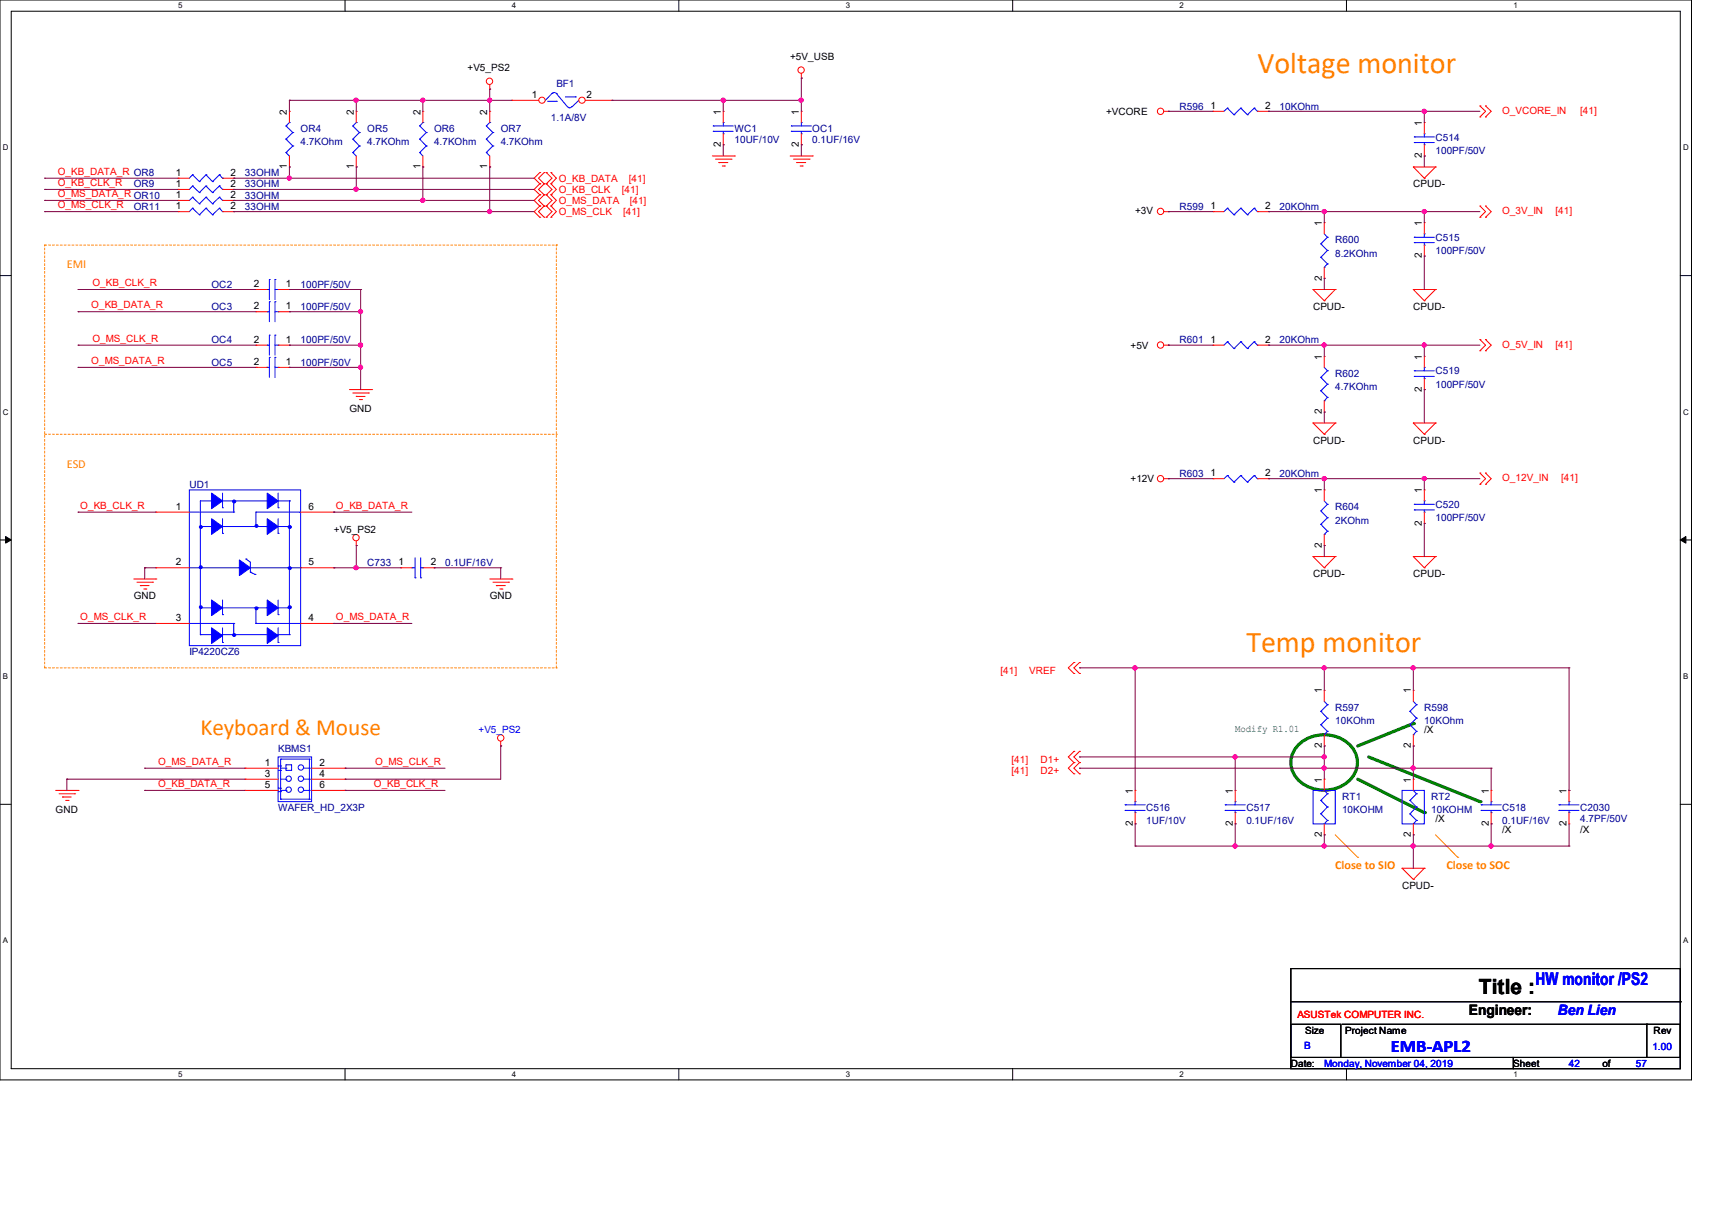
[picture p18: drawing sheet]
<svg xmlns="http://www.w3.org/2000/svg" width="297mm" height="210mm" viewBox="0 0 297 210" stroke-linecap="round" stroke-linejoin="round" font-family="sans-serif">
<defs><g id="words">
<g font-size="5.2" fill="#ff8000">
<text x="218.1" y="12.7">Voltage monitor</text>
<text x="216.2" y="113.1">Temp monitor</text>
</g>
<text font-size="4" fill="#ff8000" x="34.8" y="127.4">Keyboard &amp; Mouse</text>
<text font-size="3.6" x="256.6" y="172.3">Title :</text>
<g font-size="3" fill="#00f">
<text x="266.4" y="170.8">HW monitor /PS2</text>
<text x="241.3" y="182.5">EMB-APL2</text>
</g>
<text font-size="2.5" x="254.8" y="176.1">Engineer:</text>
<text font-size="2.5" fill="#00f" x="270.3" y="176">Ben Lien</text>
<g font-size="2.1" fill="#ff8000">
<text x="11.6" y="46.4">EMI</text>
<text x="11.6" y="81.2">ESD</text>
<text x="231.6" y="150.7">Close to SIO</text>
<text x="251" y="150.7">Close to SOC</text>
</g>
<g font-size="1.7">
<text x="137.1" y="10.3">+5V_USB</text>
<text x="81.1" y="12.2">+V5_PS2</text>
<text x="92.3" y="17">1</text>
<text x="101.8" y="17">2</text>
<text x="49.8" y="19.9" transform="rotate(-90 49.8 19.9)">2</text>
<text x="61.4" y="19.9" transform="rotate(-90 61.4 19.9)">2</text>
<text x="72.9" y="19.9" transform="rotate(-90 72.9 19.9)">2</text>
<text x="84.5" y="19.9" transform="rotate(-90 84.5 19.9)">2</text>
<text x="125" y="19.9" transform="rotate(-90 125 19.9)">1</text>
<text x="138.6" y="19.9" transform="rotate(-90 138.6 19.9)">1</text>
<text x="191.9" y="20">+VCORE</text>
<text x="210" y="18.9">1</text>
<text x="219.5" y="18.9">2</text>
<text x="246.7" y="21.8" transform="rotate(-90 246.7 21.8)">1</text>
<text x="49.8" y="29.4" transform="rotate(-90 49.8 29.4)">1</text>
<text x="61.4" y="29.4" transform="rotate(-90 61.4 29.4)">1</text>
<text x="72.9" y="29.4" transform="rotate(-90 72.9 29.4)">1</text>
<text x="84.5" y="29.4" transform="rotate(-90 84.5 29.4)">1</text>
<text x="125" y="25.5" transform="rotate(-90 125 25.5)">2</text>
<text x="138.6" y="25.5" transform="rotate(-90 138.6 25.5)">2</text>
<text x="246.7" y="27.4" transform="rotate(-90 246.7 27.4)">2</text>
<text x="30.5" y="32.4">1</text>
<text x="30.5" y="34.3">1</text>
<text x="30.5" y="30.5">1</text>
<text x="40" y="32.4">2</text>
<text x="40" y="34.3">2</text>
<text x="40" y="30.5">2</text>
<text x="245.2" y="32.5">CPUD-</text>
<text x="30.5" y="36.3">1</text>
<text x="40" y="36.3">2</text>
<text x="196.9" y="37.1">+3V</text>
<text x="210" y="36.3">1</text>
<text x="219.5" y="36.3">2</text>
<text x="229.3" y="39.2" transform="rotate(-90 229.3 39.2)">1</text>
<text x="246.7" y="39.2" transform="rotate(-90 246.7 39.2)">1</text>
<text x="246.7" y="44.8" transform="rotate(-90 246.7 44.8)">2</text>
<text x="44" y="53.6">2</text>
<text x="44" y="49.8">2</text>
<text x="49.6" y="53.6">1</text>
<text x="49.6" y="49.8">1</text>
<text x="227.8" y="53.8">CPUD-</text>
<text x="229.3" y="48.7" transform="rotate(-90 229.3 48.7)">2</text>
<text x="245.2" y="53.8">CPUD-</text>
<text x="44" y="59.4">2</text>
<text x="49.6" y="59.4">1</text>
<text x="210" y="59.4">1</text>
<text x="219.5" y="59.4">2</text>
<text x="44" y="63.3">2</text>
<text x="49.6" y="63.3">1</text>
<text x="196.1" y="60.5">+5V</text>
<text x="229.3" y="62.4" transform="rotate(-90 229.3 62.4)">1</text>
<text x="246.7" y="62.4" transform="rotate(-90 246.7 62.4)">1</text>
<text x="60.6" y="71.5">GND</text>
<text x="229.3" y="71.8" transform="rotate(-90 229.3 71.8)">2</text>
<text x="246.7" y="68" transform="rotate(-90 246.7 68)">2</text>
<text x="227.8" y="76.9">CPUD-</text>
<text x="245.2" y="76.9">CPUD-</text>
<text x="196.1" y="83.6">+12V</text>
<text x="210" y="82.6">1</text>
<text x="219.5" y="82.6">2</text>
<text x="30.5" y="88.4">1</text>
<text x="53.5" y="88.4">6</text>
<text x="229.3" y="85.5" transform="rotate(-90 229.3 85.5)">1</text>
<text x="246.7" y="85.5" transform="rotate(-90 246.7 85.5)">1</text>
<text x="57.9" y="92.4">+V5_PS2</text>
<text x="229.3" y="95" transform="rotate(-90 229.3 95)">2</text>
<text x="246.7" y="91.1" transform="rotate(-90 246.7 91.1)">2</text>
<text x="30.5" y="98">2</text>
<text x="53.5" y="98">5</text>
<text x="69.1" y="98">1</text>
<text x="74.7" y="98">2</text>
<text x="227.8" y="100.1">CPUD-</text>
<text x="245.2" y="100.1">CPUD-</text>
<text x="23.2" y="103.9">GND</text>
<text x="30.5" y="107.7">3</text>
<text x="53.5" y="107.7">4</text>
<text x="85" y="103.9">GND</text>
<text x="229.3" y="120.3" transform="rotate(-90 229.3 120.3)">1</text>
<text x="244.8" y="120.3" transform="rotate(-90 244.8 120.3)">1</text>
<text x="229.3" y="129.7" transform="rotate(-90 229.3 129.7)">2</text>
<text x="244.8" y="129.7" transform="rotate(-90 244.8 129.7)">2</text>
<text x="247.1" y="127.1">/X</text>
<text x="45.9" y="132.8">1</text>
<text x="45.9" y="136.6">5</text>
<text x="45.9" y="134.7">3</text>
<text x="55.4" y="132.8">2</text>
<text x="55.4" y="134.7">4</text>
<text x="55.4" y="136.6">6</text>
<text x="196.5" y="137.7" transform="rotate(-90 196.5 137.7)">1</text>
<text x="213.9" y="137.7" transform="rotate(-90 213.9 137.7)">1</text>
<text x="229.3" y="135.7" transform="rotate(-90 229.3 135.7)">1</text>
<text x="244.8" y="135.7" transform="rotate(-90 244.8 135.7)">1</text>
<text x="258.3" y="137.7" transform="rotate(-90 258.3 137.7)">1</text>
<text x="271.8" y="137.7" transform="rotate(-90 271.8 137.7)">1</text>
<text x="9.7" y="141">GND</text>
<text x="196.5" y="143.3" transform="rotate(-90 196.5 143.3)">2</text>
<text x="213.9" y="143.3" transform="rotate(-90 213.9 143.3)">2</text>
<text x="249" y="142.5">/X</text>
<text x="258.3" y="143.3" transform="rotate(-90 258.3 143.3)">2</text>
<text x="271.8" y="143.3" transform="rotate(-90 271.8 143.3)">2</text>
<text x="229.3" y="145.2" transform="rotate(-90 229.3 145.2)">2</text>
<text x="244.8" y="145.2" transform="rotate(-90 244.8 145.2)">2</text>
<text x="260.6" y="144.5">/X</text>
<text x="274.1" y="144.5">/X</text>
<text x="243.2" y="154.1">CPUD-</text>
<text x="226.4" y="179.2">Size</text>
<text x="233.4" y="179.2">Project Name</text>
<text x="286.9" y="179.4">Rev</text>
<text x="223.9" y="185">Date:</text>
<text x="262.5" y="185">Sheet</text>
<text x="278" y="185">of</text>
</g>
<g font-size="1.7" fill="#000080">
<text x="96.5" y="15.2">BF1</text>
<text x="52.2" y="22.9">OR4</text>
<text x="63.7" y="22.9">OR5</text>
<text x="75.3" y="22.9">OR6</text>
<text x="86.9" y="22.9">OR7</text>
<text x="95.6" y="20.9">1.1A/8V</text>
<text x="127.4" y="22.9">WC1</text>
<text x="140.9" y="22.9">OC1</text>
<text x="204.6" y="19">R596</text>
<text x="222" y="19">10KOhm</text>
<text x="52.2" y="25.2">4.7KOhm</text>
<text x="63.7" y="25.2">4.7KOhm</text>
<text x="75.3" y="25.2">4.7KOhm</text>
<text x="86.9" y="25.2">4.7KOhm</text>
<text x="127.4" y="24.8">10UF/10V</text>
<text x="140.9" y="24.8">0.1UF/16V</text>
<text x="249" y="24.4">C514</text>
<text x="249" y="26.7">100PF/50V</text>
<text x="23.2" y="32.5">OR9</text>
<text x="42.5" y="32.5">33OHM</text>
<text x="42.5" y="34.5">33OHM</text>
<text x="42.5" y="30.6">33OHM</text>
<text x="23.2" y="36.4">OR11</text>
<text x="42.5" y="36.4">33OHM</text>
<text x="204.6" y="36.4">R599</text>
<text x="222" y="36.4">20KOhm</text>
<text x="249" y="41.8">C515</text>
<text x="231.6" y="42.2">R600</text>
<text x="231.6" y="44.5">8.2KOhm</text>
<text x="249" y="44.1">100PF/50V</text>
<text x="36.7" y="53.8">OC3</text>
<text x="36.7" y="49.9">OC2</text>
<text x="52.2" y="53.8">100PF/50V</text>
<text x="52.2" y="49.9">100PF/50V</text>
<text x="36.7" y="59.5">OC4</text>
<text x="52.2" y="59.5">100PF/50V</text>
<text x="204.6" y="59.5">R601</text>
<text x="222" y="59.5">20KOhm</text>
<text x="36.7" y="63.4">OC5</text>
<text x="52.2" y="63.4">100PF/50V</text>
<text x="231.6" y="65.3">R602</text>
<text x="249" y="64.9">C519</text>
<text x="231.6" y="67.6">4.7KOhm</text>
<text x="249" y="67.3">100PF/50V</text>
<text x="204.6" y="82.7">R603</text>
<text x="222" y="82.7">20KOhm</text>
<text x="32.8" y="84.6">UD1</text>
<text x="231.6" y="88.5">R604</text>
<text x="249" y="88.1">C520</text>
<text x="231.6" y="90.8">2KOhm</text>
<text x="249" y="90.4">100PF/50V</text>
<text x="63.7" y="98.1">C733</text>
<text x="77.2" y="98.1">0.1UF/16V</text>
<text x="32.8" y="113.6">IP4220CZ6</text>
<text x="231.6" y="123.2">R597</text>
<text x="231.6" y="125.6">10KOhm</text>
<text x="247.1" y="123.2">R598</text>
<text x="247.1" y="125.6">10KOhm</text>
<text x="48.3" y="130.4">KBMS1</text>
<text x="48.3" y="140.6">WAFER_HD_2X3P</text>
<text x="198.8" y="140.6">C516</text>
<text x="198.8" y="142.9">1UF/10V</text>
<text x="216.2" y="140.6">C517</text>
<text x="216.2" y="142.9">0.1UF/16V</text>
<text x="232.8" y="138.7">RT1</text>
<text x="232.8" y="141">10KOHM</text>
<text x="248.3" y="138.7">RT2</text>
<text x="248.3" y="141">10KOHM</text>
<text x="260.6" y="140.6">C518</text>
<text x="260.6" y="142.9">0.1UF/16V</text>
<text x="274.1" y="140.6">C2030</text>
<text x="274.1" y="142.5">4.7PF/50V</text>
</g>
<g font-size="1.7" fill="#f00">
<text x="260.6" y="19.8">O_VCORE_IN</text>
<text x="274.1" y="19.8">[41]</text>
<text x="10" y="32.3">O_KB_CLK_R</text>
<text x="10" y="30.3">O_KB_DATA_R OR8</text>
<text x="10" y="34.2">O_MS_DATA_R OR10</text>
<text x="96.9" y="35.4">O_MS_DATA</text>
<text x="96.9" y="31.5">O_KB_DATA</text>
<text x="96.9" y="33.5">O_KB_CLK</text>
<text x="107.9" y="33.5">[41]</text>
<text x="109.1" y="31.5">[41]</text>
<text x="109.3" y="35.4">[41]</text>
<text x="10" y="36.1">O_MS_CLK_R</text>
<text x="96.9" y="37.3">O_MS_CLK</text>
<text x="108.1" y="37.3">[41]</text>
<text x="260.6" y="37.1">O_3V_IN</text>
<text x="269.9" y="37.1">[41]</text>
<text x="15.8" y="53.5">O_KB_DATA_R</text>
<text x="16" y="49.6">O_KB_CLK_R</text>
<text x="16" y="59.3">O_MS_CLK_R</text>
<text x="15.8" y="63.1">O_MS_DATA_R</text>
<text x="260.6" y="60.3">O_5V_IN</text>
<text x="269.9" y="60.3">[41]</text>
<text x="260.6" y="83.5">O_12V_IN</text>
<text x="270.8" y="83.5">[41]</text>
<text x="13.9" y="88.2">O_KB_CLK_R</text>
<text x="58.3" y="88.2">O_KB_DATA_R</text>
<text x="13.9" y="107.5">O_MS_CLK_R</text>
<text x="58.3" y="107.5">O_MS_DATA_R</text>
<text x="173.6" y="116.9">[41]</text>
<text x="178.6" y="116.9">VREF</text>
<text x="27.4" y="136.5">O_KB_DATA_R</text>
<text x="27.4" y="132.6">O_MS_DATA_R</text>
<text x="64.9" y="136.5">O_KB_CLK_R</text>
<text x="65.1" y="132.6">O_MS_CLK_R</text>
<text x="175.5" y="132.3">[41]</text>
<text x="175.5" y="134.2">[41]</text>
<text x="180.5" y="132.3">D1+</text>
<text x="180.5" y="134.2">D2+</text>
<text x="225.1" y="176.5">ASUSTek COMPUTER INC.</text>
</g>
<g font-size="1.7" fill="#00f">
<text x="83" y="127.1">+V5_PS2</text>
<text x="226.3" y="181.9">B</text>
<text x="229.7" y="185">Monday, November 04, 2019</text>
<text x="272.2" y="185">42</text>
<text x="283.8" y="185">57</text>
<text x="286.7" y="182.1">1.00</text>
</g>
<text font-size="1.7" fill="#008000" x="214.3" y="126.9">Modify R1.01</text>
<g font-size="1.4">
<text x="30.9" y="1.4">5</text>
<text x="88.8" y="1.4">4</text>
<text x="146.7" y="1.4">3</text>
<text x="204.6" y="1.4">2</text>
<text x="262.6" y="1.4">1</text>
<text x=".5" y="26.1">D</text>
<text x="292" y="26.1">D</text>
<text x=".5" y="71.9">C</text>
<text x="292" y="71.9">C</text>
<text x=".5" y="117.8">B</text>
<text x="292" y="117.8">B</text>
<text x=".5" y="163.6">A</text>
<text x="292" y="163.6">A</text>
<text x="30.9" y="186.8">5</text>
<text x="88.8" y="186.8">4</text>
<text x="146.7" y="186.8">3</text>
<text x="204.6" y="186.8">2</text>
<text x="262.6" y="186.8">1</text>
</g>
</g></defs>
<path d="M0 0h293.5v187.3h-293.5zM1.9 1.9h289.6v183.4h-289.6z" fill="none" stroke="#000" stroke-width=".17"/>
<g fill="#fff">
<path d="M30.9 .2h.8v1.5h-.8z"/>
<path d="M30.9 185.5h.8v1.6h-.8z"/>
</g>
<path d="M59.9 0v1.9M59.9 185.3v2" fill="none" stroke="#000" stroke-width=".17"/>
<g fill="#fff">
<path d="M88.8 .2h.8v1.5h-.8z"/>
<path d="M88.8 185.5h.8v1.6h-.8z"/>
</g>
<path d="M117.8 0v1.9M117.8 185.3v2" fill="none" stroke="#000" stroke-width=".17"/>
<g fill="#fff">
<path d="M146.7 .2h.8v1.5h-.8z"/>
<path d="M146.7 185.5h.8v1.6h-.8z"/>
</g>
<path d="M175.7 0v1.9M175.7 185.3v2" fill="none" stroke="#000" stroke-width=".17"/>
<g fill="#fff">
<path d="M204.6 .2h.8v1.5h-.8z"/>
<path d="M204.6 185.5h.8v1.6h-.8z"/>
</g>
<path d="M233.6 0v1.9M233.6 185.3v2" fill="none" stroke="#000" stroke-width=".17"/>
<g fill="#fff">
<path d="M262.6 .2h.7v1.5h-.7z"/>
<path d="M262.6 185.5h.7v1.6h-.7z"/>
<path d="M.5 24.8h1v1.6h-1z"/>
<path d="M292 24.8h1v1.6h-1z"/>
<path d="M.5 70.7h1v1.5h-1z"/>
<path d="M292 70.7h1v1.5h-1z"/>
</g>
<path d="M0 47.8h1.9M291.5 47.8h2" fill="none" stroke="#000" stroke-width=".17"/>
<g fill="#fff">
<path d="M.5 116.5h.9v1.6h-.9z"/>
<path d="M292 116.5h.9v1.6h-.9z"/>
</g>
<path d="M0 93.6h1.9M291.5 93.6h2" fill="none" stroke="#000" stroke-width=".17"/>
<path d="M1 93l.9 .6-.9 .6zM291.5 93.6l1-.6v1.2z" fill="#000" stroke="#000" stroke-width=".17"/>
<g fill="#fff">
<path d="M.5 162.4h.9v1.5h-.9z"/>
<path d="M292 162.4h.9v1.5h-.9z"/>
</g>
<path d="M0 139.5h1.9M291.5 139.5h2" fill="none" stroke="#000" stroke-width=".17"/>
<path d="M231.6 144.8l3.9 3.9M235.5 148.7h.1M249 144.8l3.9 3.9M252.9 148.7h.1" fill="none" stroke="#ff8000" stroke-width=".17"/>
<path d="M7.7 42.5h88.8M7.7 42.5h.1M96.5 42.5h.1M7.7 75.3h88.8M96.5 75.3h.1M7.7 115.8h88.8M7.7 115.8v-73.3M96.5 115.8h.1M96.5 115.8v-73.3" fill="none" stroke="#ff8000" stroke-width=".17" stroke-dasharray=".3"/>
<path d="M225.1 129.4a6.4 6.4 0 0 1 9.8 .6 4.5 4.5 0 0 1-2.5 6.5 6.2 6.2 0 0 1-8.2-2.8 4.2 4.2 0 0 1 .9-4.3zM245.2 125.5l-9.7 3.9" fill="none" stroke="#008000" stroke-width=".55"/>
<circle cx="245.2" cy="125.5" r=".28" fill="#008000"/>
<path d="M235.5 135.1l11.6 5.8" fill="none" stroke="#008000" stroke-width=".55"/>
<circle cx="247.1" cy="140.9" r=".28" fill="#008000"/>
<path d="M237.4 131.3l19.4 7.7" fill="none" stroke="#008000" stroke-width=".55"/>
<circle cx="256.8" cy="139" r=".28" fill="#008000"/>
<g fill="none" stroke="#f00" stroke-width=".17">
<path d="M61.8 19.3h.1M61.8 19.3v2M85 15.5h.1M85 14.7v.8M139 13.5h.1M139 12.7v.8M201.9 19.3h.8M202.7 19.3h.1M256.8 18.4h.1M256.8 18.4l.9 .9-.9 1M257.7 18.4h.1M257.7 18.4l1 .9-1 1"/>
<path d="M30.9 32.9h.1M30.9 36.7h.1M30.9 36.7h2M30.9 32.9h2M38.6 36.7h2M38.6 32.9h2M40.6 32.9h.1M40.6 36.7h.1M61.8 29h.1M61.8 27.1v1.9M93.6 33.8h.1M93.6 35.7h.1"/>
<path d="M93.6 37.7h.1M93.6 29.9h.1M93.6 31.9h.1M93.6 33.8l-.9 1 .9 .9M93.6 35.7l-.9 1 .9 1M93.6 29.9l-.9 1 .9 1M93.6 31.9l-.9 1 .9 .9M94.4 35.7h.1M94.4 33.8h.1M94.4 37.7h.1M94.4 31.9h.1M94.4 29.9h.1"/>
<path d="M94.4 33.8l-1 1 1 .9M94.4 35.7l-1 1 1 1M94.4 29.9l-1 1 1 1M94.4 31.9l-1 1 1 .9M94.8 35.7h.1M94.8 33.8h.1M94.8 37.7h.1M94.8 31.9h.1M94.8 29.9h.1M94.8 33.8l1 1-1 .9M94.8 35.7l1 1-1 1M94.8 29.9l1 1-1 1"/>
<path d="M94.8 31.9l1 1-1 .9M95.6 33.8h.1M95.6 35.7h.1M95.6 37.7h.1M95.6 29.9h.1M95.6 31.9h.1M95.6 33.8l.9 1-.9 .9M95.6 31.9l.9 1-.9 .9M95.6 35.7l.9 1-.9 1M95.6 29.9l.9 1-.9 1M123.6 27.1h3.8M124.1 27.6h2.7"/>
<path d="M124.7 28.2h.1M124.7 28.2h1.6M125.3 28.8h.4M125.7 28.8h.1M126.8 27.6h.1M127.4 27.1h.1M137.1 27.1h3.8M137.7 27.6h2.7M138.2 28.2h.1M138.2 28.2h1.6M138.8 28.8h.4M139.2 28.8h.1"/>
<path d="M140.4 27.6h.1M140.9 27.1h.1M201.9 36.7h.8M202.7 36.7h.1M245.2 29h.1M245.2 29h3.8M245.2 29l1.9 1.9M247.1 30.9h.1M249 29h.1M249 29l-1.9 1.9M256.8 20.3h.1M256.8 37.7h.1"/>
<path d="M256.8 35.7h.1M256.8 35.7l.9 1-.9 1M257.7 20.3h.1M257.7 37.7h.1M257.7 35.7h.1M257.7 35.7l1 1-1 1M44.4 54.1h.1M44.4 54.1h2M48.3 54.1h1.9M50.2 54.1h.1M201.9 59.9h.8M202.7 59.9h.1"/>
<path d="M227.8 50.2h.1M227.8 50.2h3.8M227.8 50.2l1.9 2M229.7 52.2h.1M231.6 50.2h.1M231.6 50.2l-1.9 2M245.2 50.2h.1M245.2 50.2h3.8M245.2 50.2l1.9 2M247.1 52.2h.1M249 50.2h.1M249 50.2l-1.9 2"/>
<path d="M256.8 58.9h.1M256.8 58.9l.9 1-.9 .9M257.7 58.9h.1M257.7 58.9l1 1-1 .9M44.4 63.7h.1M44.4 63.7h2M48.3 63.7h1.9M50.2 63.7h.1M60.6 67.6h3.9M61.2 68.2h2.7M61.8 68.7h.1M61.8 68.7h1.5"/>
<path d="M62.4 69.3h.3M62.7 69.3h.1M63.9 68.2h.1M64.5 67.6h.1M227.8 73.4h.1M227.8 73.4h3.8M227.8 73.4l1.9 1.9M229.7 75.3h.1M229.7 61.8h.1M229.7 71.5h.1M229.7 61.8v1.9M229.7 69.5v2"/>
<path d="M231.6 73.4h.1M231.6 73.4l-1.9 1.9M245.2 73.4h.1M245.2 73.4h3.8M245.2 73.4l1.9 1.9M247.1 75.3h.1M249 73.4h.1M249 73.4l-1.9 1.9M256.8 60.8h.1M257.7 60.8h.1M27.1 88.8h.1M27.1 98.5h.1"/>
<path d="M27.1 88.8h5.8M27.1 98.5h5.8M52.2 88.8h5.7M52.2 98.5h5.7M57.9 98.5h.1M57.9 88.8h.1M61.8 94.6h.1M61.8 93.9v.7M201.9 83h.8M202.7 83h.1M227.8 96.5h.1M227.8 96.5h3.8"/>
<path d="M227.8 96.5l1.9 2M229.7 98.5h.1M231.6 96.5h.1M231.6 96.5l-1.9 2M245.2 96.5h.1M245.2 96.5h3.8M245.2 96.5l1.9 2M247.1 98.5h.1M247.1 85h.1M247.1 90.8h.1M247.1 85v1.9M247.1 88.8v2"/>
<path d="M249 96.5h.1M249 96.5l-1.9 2M256.8 84h.1M256.8 82h.1M256.8 82l.9 1-.9 1M257.7 84h.1M257.7 82h.1M257.7 82l1 1-1 1M23.2 100.4h3.9M23.7 101h2.8M24.3 101.6h.1M24.3 101.6h1.6"/>
<path d="M24.9 102.2h.4M25.3 102.2h.1M26.5 101h.1M27.1 100.4h.1M27.1 108.1h.1M27.1 108.1h5.8M52.2 108.1h5.7M57.9 108.1h.1M85 100.4h3.8M85.5 101h2.7M86.1 101.6h.1M86.1 101.6h1.6"/>
<path d="M86.7 102.2h.4M87.1 102.2h.1M88.2 101h.1M88.8 100.4h.1M186.3 114.9h.1M186.3 116.8h.1M186.3 114.9l-1 .9 1 1M187.3 114.9h.1M187.3 116.8h.1M187.3 114.9l-1 .9 1 1M9.7 137.1h3.8M10.2 137.7h2.8"/>
<path d="M10.8 138.2h.1M10.8 138.2h1.6M11.4 138.8h.4M11.8 138.8h.1M13 137.7h.1M13.5 137.1h.1M42.5 133.2h.1M42.5 137.1h.1M42.5 135.1h.1M42.5 137.1h5.8M42.5 133.2h5.8M42.5 135.1h5.8"/>
<path d="M54.1 137.1h5.8M54.1 133.2h5.8M54.1 135.1h5.8M59.9 133.2h.1M59.9 135.1h.1M59.9 137.1h.1M86.9 129.4h.1M86.9 128.6v.8M186.3 130.3h.1M186.3 132.2h.1M186.3 134.2h.1M186.3 130.3l-1 1 1 .9"/>
<path d="M186.3 132.2l-1 1 1 1M187.3 130.3h.1M187.3 132.2h.1M187.3 134.2h.1M187.3 130.3l-1 1 1 .9M187.3 132.2l-1 1 1 1M229.7 135.1h.1M229.7 135.1v2M245.2 135.1h.1M245.2 135.1v2M272.2 137.1h.1M272.2 137.1v1.9"/>
<path d="M229.7 144.8h.1M229.7 142.9v1.9M243.2 150.6h.1M243.2 150.6h3.9M243.2 150.6l2 1.9M245.2 152.5h.1M245.2 144.8h.1M245.2 142.9v1.9M247.1 150.6h.1M247.1 150.6l-1.9 1.9M272.2 142.9h.1M272.2 140.9v2"/>
<circle cx="84.9" cy="14.1" r=".55"/>
<circle cx="139" cy="12.1" r=".55"/>
<circle cx="201.3" cy="19.3" r=".55"/>
<circle cx="201.3" cy="36.7" r=".55"/>
<circle cx="201.3" cy="59.8" r=".55"/>
<circle cx="61.8" cy="93.2" r=".55"/>
<circle cx="201.3" cy="83" r=".55"/>
<circle cx="86.9" cy="128" r=".55"/>
</g>
<path d="M223.9 168h67.6v15.4h-67.6zM223.9 177.6h8.7v5.8h-8.7zM223.9 173.7h67.6M232.8 177.6h52.9M285.7 177.6h5.8v5.8h-5.8zM285.7 177.6h.1M291.5 173.7h.1M223.9 183.4h38.7v1.9h-38.7zM262.6 183.4h28.9v1.9h-28.9z" fill="none" stroke="#000" stroke-width=".17"/>
<g fill="none" stroke="#00f" stroke-width=".17">
<path d="M95 17.6h1.5M95.8 16.2a.55 .55 0 0 1 .7 0M95.8 16.2h.1M95.8 16.2l-1.2 1.2M96.5 16.2h.1M96.5 17.6h.1M96.5 16.2l2 2.3M98.1 16.8h1.7M99.1 18.5l-.3 .2-.3-.2M99.8 16.8h.1M100.4 17.4h.1M100.4 17.4l-1.2 1.1"/>
<path d="M33.4 32.3h.1M33.4 36.1h.1M33.4 32.3l1.2 1.1M33.4 32.3l-.5 .6M33.4 36.1l1.2 1.2M33.4 36.1l-.5 .6M34.6 33.4h.1M34.6 37.3h.1M35.7 32.3h.1M35.7 36.1h.1M35.7 32.3l1.2 1.1M35.7 32.3l-1.1 1.1"/>
<path d="M35.7 36.1l1.2 1.2M35.7 36.1l-1.1 1.2M36.9 33.4h.1M36.9 37.3h.1M38.1 32.3h.1M38.1 36.1h.1M38.1 32.3l.5 .6M38.1 32.3l-1.2 1.1M38.1 36.1l.5 .6M38.1 36.1l-1.2 1.2M38.6 32.9h.1M38.6 36.7h.1"/>
<path d="M61.2 21.8h.1M61.2 26.5h.1M61.2 24.1h.1M61.2 21.8l1.2 1.2M61.2 26.5l.6 .6M61.2 24.1l1.2 1.2M61.8 21.3h.1M61.8 21.3l-.6 .5M62.4 23h.1M62.4 25.3h.1M62.4 23l-1.2 1.1M62.4 25.3l-1.2 1.2"/>
<path d="M46.4 54.1h.1M46.4 54.1h.3M46.7 52.3h.1M46.7 52.3v3.5M47.7 52.3h.1M47.7 52.3v3.5M47.7 54.1h.6M48.3 54.1h.1M46.4 63.7h.1M46.4 63.7h.3M46.7 62h.1M46.7 62v3.4"/>
<path d="M47.7 62h.1M47.7 62v3.4M47.7 63.7h.6M48.3 63.7h.1M229.2 67.8h.1M229.2 65.4h.1M229.2 67.8l1.1 1.1M229.2 65.4l1.1 1.2M229.7 69.5h.1M229.7 63.7l.6 .6M230.3 68.9h.1M230.3 64.3h.1"/>
<path d="M230.3 66.6h.1M230.3 68.9l-.6 .6M230.3 66.6l-1.1 1.2M230.3 64.3l-1.1 1.1M32.9 85h19.3v27h-19.3zM32.9 88.8h7.7M32.9 98.5h19.3M34.8 91.3h15.4M38.6 88.1h.1M38.6 92.5h.1M38.6 85.5v2.6M38.6 90v2.5"/>
<path d="M40.6 88.8h.1M40.6 86.9h.1M40.6 86.9v1.9M42.7 96.9h.1M42.7 96.9l.7 .6v1.7M43.4 99.2h.1M43.4 99.2l.8 .4M44.2 99.6h.1M44.4 88.8h.1M44.4 88.8h7.5M44.4 88.8v2.5M48.3 88.1h.1"/>
<path d="M48.3 92.5h.1M48.3 85.5v2.6M48.3 90v2.5M50.2 86.9h.1M50.2 91.3h.1M50.2 86.9h-15.4v23.2M50.2 86.9v23.2M51.9 88.8h.1M52.2 98.5h.1M245.4 87.5h.1M245.4 88.4h.1M245.4 87.5h3.4"/>
<path d="M245.4 88.4h3.4M247.1 86.9h.1M247.1 88.8h.1M247.1 86.9v.6M247.1 88.4v.4M32.9 108.1h7.7M34.8 110.1h.1M34.8 110.1h15.4M34.8 105.4h15.4M38.6 106.6h.1M38.6 111.4h.1M38.6 104.1v2.5"/>
<path d="M38.6 108.9v2.5M40.6 108.1h.1M40.6 110.1h.1M40.6 108.1v2M44.4 108.1h.1M44.4 108.1h7.8M44.4 105.4v2.7M48.3 106.6h.1M48.3 111.4h.1M48.3 104.1v2.5M48.3 108.9v2.5M50.2 110.1h.1"/>
<path d="M50.2 105.4h.1M52.2 108.1h.1M48.3 131.3h5.8v7.7h-5.8zM48.3 136.7h.4M48.3 137.3h.4M48.3 133.6h.4M48.3 132.8h.4M48.7 131.7h.1M48.7 138.6h.1M48.7 136.7h.1M48.7 137.3h.1M48.7 133.6h.1"/>
<path d="M48.7 132.8h.1M48.7 138.6h5M48.7 131.7h5M48.7 131.7v6.9M48.7 137.1h.9M48.7 135.1h.9M48.7 133.2h.9M49.6 132.6h1v1h-1zM49.6 137.1h.1M49.6 135.1h.1M49.6 133.2h.1M52.7 137.1h1"/>
<path d="M52.7 135.1h1M52.7 133.2h1M53.7 138.6h.1M53.7 131.7h.1M53.7 137.1h.1M53.7 135.1h.1M53.7 133.2h.1M53.7 131.7v6.9M227.8 137.1h3.8v5.8h-3.8zM229.2 138.8h.1M229.2 138.8l1.1 1.2M229.7 137.1l.6 .6"/>
<path d="M230.3 137.7h.1M230.3 140h.1M230.3 140l-1.1 1.1M230.3 137.7l-1.1 1.1M243.2 137.1h3.9v5.8h-3.9zM244.6 138.8h.1M244.6 138.8l1.1 1.2M245.2 137.1l.5 .6M245.7 137.7h.1M245.7 140h.1M245.7 140l-1.1 1.1M245.7 137.7l-1.1 1.1"/>
<path d="M270.5 139.6h.1M270.5 139.6h3.4M272.2 139h.1M272.2 139v.6M229.2 141.1h.1M229.2 141.1l1.1 1.2M229.7 142.9h.1M230.3 142.3h.1M230.3 142.3l-.6 .6M244.6 141.1h.1M244.6 141.1l1.1 1.2M245.2 142.9h.1"/>
<path d="M245.7 142.3h.1M245.7 142.3l-.5 .6M270.5 140.5h.1M270.5 140.5h3.4M272.2 140.9h.1M272.2 140.5v.4"/>
<circle cx="50.1" cy="136.9" r=".47"/>
<circle cx="50.1" cy="135" r=".47"/>
<circle cx="52.2" cy="133.1" r=".47"/>
<circle cx="52.2" cy="136.9" r=".47"/>
<circle cx="52.2" cy="135" r=".47"/>
</g>
<g fill="#00f" stroke="#00f" stroke-width=".17">
<path d="M46.4 85.5l1.9 1.4-1.9 1.3z"/>
<path d="M36.7 85.5l1.9 1.4-1.9 1.3z"/>
<path d="M41.5 97.1l1.9 1.4-1.9 1.3z"/>
<path d="M46.4 90l1.9 1.3-1.9 1.4z"/>
<path d="M36.7 90l1.9 1.3-1.9 1.4z"/>
<path d="M36.7 104.1l1.9 1.3-1.9 1.4z"/>
<path d="M46.4 104.1l1.9 1.3-1.9 1.4z"/>
<path d="M36.7 108.9l1.9 1.3-1.9 1.4z"/>
<path d="M46.4 108.9l1.9 1.3-1.9 1.4z"/>
<circle cx="44.5" cy="91.2" r=".25"/>
<circle cx="34.8" cy="91.4" r=".25"/>
<circle cx="50.3" cy="91.4" r=".27"/>
<circle cx="40.6" cy="87" r=".27"/>
<circle cx="34.8" cy="98.4" r=".25"/>
<circle cx="50.3" cy="98.5" r=".27"/>
<circle cx="44.5" cy="105.5" r=".25"/>
<circle cx="50.3" cy="105.3" r=".27"/>
<circle cx="34.8" cy="105.3" r=".25"/>
<circle cx="40.6" cy="110.1" r=".27"/>
</g>
<circle cx="94" cy="17.4" r=".54" fill="#fff" stroke="#f00" stroke-width=".17"/>
<path d="M88.8 17.4h.1M88.8 17.4h4.7" fill="none" stroke="#f00" stroke-width=".17"/>
<circle cx="101" cy="17.4" r=".54" fill="#fff" stroke="#f00" stroke-width=".17"/>
<g fill="none" stroke="#f00" stroke-width=".17">
<path d="M50.2 19.3h.1M50.2 19.3v2M73.4 19.3h.1M73.4 19.3v2M85 19.3h.1M85 19.3v2M101.6 17.4h4.6M106.2 17.4h.1M125.5 19.3h.1M125.5 19.3v2M139 19.3h.1M139 19.3v2"/>
<path d="M210.4 19.3h.1M210.4 19.3h1.9M218.1 19.3h2M220.1 19.3h.1M30.9 34.8h.1M30.9 30.9h.1M30.9 34.8h2M30.9 30.9h2M38.6 34.8h2M38.6 30.9h2M40.6 34.8h.1M40.6 30.9h.1"/>
<path d="M50.2 29h.1M50.2 27.1v1.9M73.4 29h.1M73.4 27.1v1.9M85 29h.1M85 27.1v1.9M125.5 25.1h.1M125.5 23.2v1.9M139 25.1h.1M139 23.2v1.9M210.4 36.7h.1M210.4 36.7h1.9"/>
<path d="M218.1 36.7h2M220.1 36.7h.1M229.7 38.6h.1M229.7 38.6v2M247.1 21.3h.1M247.1 27.1h.1M247.1 38.6h.1M247.1 21.3v1.9M247.1 25.1v2M247.1 38.6v2M44.4 50.2h.1M44.4 59.9h.1"/>
<path d="M44.4 50.2h2M44.4 59.9h2M48.3 50.2h1.9M48.3 59.9h1.9M50.2 50.2h.1M50.2 59.9h.1M210.4 59.9h.1M210.4 59.9h1.9M218.1 59.9h2M220.1 59.9h.1M229.7 48.3h.1M229.7 46.4v1.9"/>
<path d="M247.1 44.4h.1M247.1 42.5v1.9M247.1 61.8h.1M247.1 67.6h.1M247.1 61.8v1.9M247.1 65.7v1.9M69.5 98.5h.1M69.5 98.5h2M73.4 98.5h1.9M75.3 98.5h.1M210.4 83h.1M210.4 83h1.9"/>
<path d="M218.1 83h2M220.1 83h.1M229.7 85h.1M229.7 94.6h.1M229.7 85v1.9M229.7 92.7v1.9M229.7 119.7h.1M229.7 119.7v1.9M245.2 119.7h.1M245.2 119.7v1.9M196.9 137.1h.1M196.9 137.1v1.9"/>
<path d="M214.3 137.1h.1M214.3 137.1v1.9M229.7 129.4h.1M229.7 127.4v2M245.2 129.4h.1M245.2 127.4v2M258.7 137.1h.1M258.7 137.1v1.9M196.9 142.9h.1M196.9 140.9v2M214.3 142.9h.1M214.3 140.9v2"/>
<path d="M258.7 142.9h.1M258.7 140.9v2"/>
</g>
<g fill="none" stroke="#00f" stroke-width=".17">
<path d="M212.9 18.8h.1M212.9 18.8l1.2 1.1M212.9 18.8l-.6 .5M214.1 19.9h.1M215.3 18.8h.1M215.3 18.8l1.1 1.1M215.3 18.8l-1.2 1.1M216.4 19.9h.1M217.6 18.8h.1M217.6 18.8l.5 .5M217.6 18.8l-1.2 1.1M218.1 19.3h.1"/>
<path d="M33.4 34.2h.1M33.4 30.3h.1M33.4 34.2l1.2 1.1M33.4 34.2l-.5 .6M33.4 30.3l1.2 1.2M33.4 30.3l-.5 .6M34.6 35.3h.1M34.6 31.5h.1M35.7 34.2h.1M35.7 30.3h.1M35.7 34.2l1.2 1.1M35.7 34.2l-1.1 1.1"/>
<path d="M35.7 30.3l1.2 1.2M35.7 30.3l-1.1 1.2M36.9 35.3h.1M36.9 31.5h.1M38.1 34.2h.1M38.1 30.3h.1M38.1 34.2l.5 .6M38.1 34.2l-1.2 1.1M38.1 30.3l.5 .6M38.1 30.3l-1.2 1.2M38.6 34.8h.1M38.6 30.9h.1"/>
<path d="M49.6 21.8h.1M49.6 26.5h.1M49.6 24.1h.1M49.6 21.8l1.2 1.2M49.6 26.5l.6 .6M49.6 24.1l1.2 1.2M50.2 21.3h.1M50.2 21.3l-.6 .5M50.8 23h.1M50.8 25.3h.1M50.8 23l-1.2 1.1M50.8 25.3l-1.2 1.2"/>
<path d="M72.8 21.8h.1M72.8 26.5h.1M72.8 24.1h.1M72.8 21.8l1.2 1.2M72.8 26.5l.6 .6M72.8 24.1l1.2 1.2M73.4 21.3h.1M73.4 21.3l-.6 .5M74 23h.1M74 25.3h.1M74 23l-1.2 1.1M74 25.3l-1.2 1.2"/>
<path d="M84.4 21.8h.1M84.4 26.5h.1M84.4 24.1h.1M84.4 21.8l1.1 1.2M84.4 26.5l.6 .6M84.4 24.1l1.1 1.2M85 21.3h.1M85 21.3l-.6 .5M85.5 23h.1M85.5 25.3h.1M85.5 23l-1.1 1.1M85.5 25.3l-1.1 1.2"/>
<path d="M123.7 21.8h.1M123.7 22.8h.1M123.7 21.8h3.5M123.7 22.8h3.5M125.5 21.3h.1M125.5 23.2h.1M125.5 21.3v.5M125.5 22.8v.4M137.3 21.8h.1M137.3 22.8h.1M137.3 21.8h3.5M137.3 22.8h3.5"/>
<path d="M139 21.3h.1M139 23.2h.1M139 21.3v.5M139 22.8v.4M212.9 36.1h.1M212.9 36.1l1.2 1.2M212.9 36.1l-.6 .6M214.1 37.3h.1M215.3 36.1h.1M215.3 36.1l1.1 1.2M215.3 36.1l-1.2 1.2M216.4 37.3h.1"/>
<path d="M217.6 36.1h.1M217.6 36.1l.5 .6M217.6 36.1l-1.2 1.2M218.1 36.7h.1M245.4 23.7h.1M245.4 24.7h.1M245.4 23.7h3.4M245.4 24.7h3.4M247.1 23.2h.1M247.1 25.1h.1M247.1 23.2v.5M247.1 24.7v.4"/>
<path d="M46.4 50.2h.1M46.4 59.9h.1M46.4 50.2h.3M46.4 59.9h.3M46.7 48.5h.1M46.7 58.1h.1M46.7 48.5v3.4M46.7 58.1v3.5M47.7 48.5h.1M47.7 58.1h.1M47.7 48.5v3.4M47.7 58.1v3.5"/>
<path d="M47.7 50.2h.6M47.7 59.9h.6M48.3 50.2h.1M48.3 59.9h.1M212.9 59.3h.1M212.9 59.3l1.2 1.2M212.9 59.3l-.6 .6M215.3 59.3h.1M215.3 59.3l1.1 1.2M215.3 59.3l-1.2 1.2M217.6 59.3h.1M217.6 59.3l.5 .6"/>
<path d="M217.6 59.3l-1.2 1.2M218.1 59.9h.1M229.2 44.6h.1M229.2 42.3h.1M229.2 44.6l1.1 1.2M229.2 42.3l1.1 1.1M229.7 46.4h.1M229.7 40.6l.6 .5M230.3 45.8h.1M230.3 41.1h.1M230.3 43.4h.1M230.3 45.8l-.6 .6"/>
<path d="M230.3 43.4l-1.1 1.2M230.3 41.1l-1.1 1.2M245.4 41.1h.1M245.4 42.1h.1M245.4 41.1h3.4M245.4 42.1h3.4M247.1 40.6h.1M247.1 42.5h.1M247.1 40.6v.5M247.1 42.1v.4M214.1 60.5h.1M216.4 60.5h.1"/>
<path d="M245.4 64.3h.1M245.4 65.3h.1M245.4 64.3h3.4M245.4 65.3h3.4M247.1 63.7h.1M247.1 65.7h.1M247.1 63.7v.6M247.1 65.3v.4M71.5 98.5h.1M71.5 98.5h.5M72 96.7v3.5M73 96.7v3.5"/>
<path d="M73 98.5h.4M73.4 98.5h.1M212.9 82.5h.1M212.9 82.5l1.2 1.1M212.9 82.5l-.6 .5M214.1 83.6h.1M215.3 82.5h.1M215.3 82.5l1.1 1.1M215.3 82.5l-1.2 1.1M216.4 83.6h.1M217.6 82.5h.1M217.6 82.5l.5 .5"/>
<path d="M217.6 82.5l-1.2 1.1M218.1 83h.1M229.2 90.9h.1M229.2 88.6h.1M229.2 90.9l1.1 1.2M229.2 88.6l1.1 1.2M229.7 92.7h.1M229.7 86.9l.6 .6M230.3 92.1h.1M230.3 87.5h.1M230.3 89.8h.1M230.3 92.1l-.6 .6"/>
<path d="M230.3 89.8l-1.1 1.1M230.3 87.5l-1.1 1.1M72 100.2h.1M73 100.2h.1M195.2 139.6h.1M195.2 139.6h3.5M196.9 139h.1M196.9 139v.6M212.6 139.6h.1M212.6 139.6h3.4M214.3 139h.1M214.3 139v.6"/>
<path d="M229.2 125.7h.1M229.2 123.4h.1M229.2 125.7l1.1 1.1M229.2 123.4l1.1 1.1M229.7 127.4h.1M229.7 121.6l.6 .6M230.3 126.8h.1M230.3 122.2h.1M230.3 124.5h.1M230.3 126.8l-.6 .6M230.3 124.5l-1.1 1.2M230.3 122.2l-1.1 1.2"/>
<path d="M244.6 125.7h.1M244.6 123.4h.1M244.6 125.7l1.1 1.1M244.6 123.4l1.1 1.1M245.2 127.4h.1M245.2 121.6l.5 .6M245.7 126.8h.1M245.7 122.2h.1M245.7 124.5h.1M245.7 126.8l-.5 .6M245.7 124.5l-1.1 1.2M245.7 122.2l-1.1 1.2"/>
<path d="M257 139.6h.1M257 139.6h3.4M258.7 139h.1M258.7 139v.6M195.2 140.5h.1M195.2 140.5h3.5M196.9 140.9h.1M196.9 140.5v.4M212.6 140.5h.1M212.6 140.5h3.4M214.3 140.9h.1M214.3 140.5v.4"/>
<path d="M257 140.5h.1M257 140.5h3.4M258.7 140.9h.1M258.7 140.5v.4"/>
</g>
<g fill="none" stroke="#800040" stroke-width=".17">
<path d="M50.2 17.4h.1M50.2 17.4h38.6M50.2 17.4v1.9M61.8 17.4h.1M61.8 17.4v1.9M73.4 17.4h.1M73.4 17.4v1.9M85 17.4h.1M85 15.5h.1M85 15.5v3.8M106.2 17.4h.1M106.2 17.4h33"/>
<path d="M125.5 17.4h.1M125.5 17.4v1.9M139 13.5h.1M139 17.4h.1M139 13.5v5.8M202.7 19.3h.1M202.7 19.3h7.7M220.1 19.3h.1M220.1 19.3h36.7M247.1 19.3h.1M247.1 19.3v2M7.7 32.9h.1"/>
<path d="M7.7 30.9h.1M7.7 34.8h.1M7.7 36.7h.1M7.7 36.7h23.2M7.7 30.9h23.2M7.7 32.9h23.2M7.7 34.8h23.2M40.6 36.7h.1M40.6 30.9h.1M40.6 32.9h.1M40.6 34.8h.1M40.6 36.7h52.1"/>
<path d="M40.6 30.9h52.1M40.6 32.9h52.1M40.6 34.8h52.1M50.2 29h.1M50.2 30.9h.1M50.2 29v1.9M61.8 29h.1M61.8 32.9h.1M61.8 29v3.9M73.4 29h.1M73.4 34.8h.1M73.4 29v5.8"/>
<path d="M85 29h.1M85 36.7h.1M85 29v7.7M125.5 25.1h.1M125.5 25.1v2M139 25.1h.1M139 25.1v2M202.7 36.7h.1M202.7 36.7h7.7M220.1 36.7h.1M220.1 36.7h36.7M229.7 36.7h.1"/>
<path d="M229.7 36.7v1.9M247.1 36.7h.1M247.1 27.1h.1M247.1 27.1v1.9M247.1 36.7v1.9M13.5 54.1h.1M13.5 50.2h.1M13.5 59.9h.1M13.5 59.9h30.9M13.5 54.1h30.9M13.5 50.2h30.9M50.2 54.1h.1"/>
<path d="M50.2 50.2h.1M50.2 59.9h.1M50.2 59.9h12.4M50.2 54.1h12.4M50.2 50.2h12.4M62.6 54.1h.1M62.6 50.2h.1M62.6 59.9h.1M62.6 50.2v17.4M202.7 59.9h.1M202.7 59.9h7.7M220.1 59.9h.1"/>
<path d="M220.1 59.9h36.7M229.7 48.3h.1M229.7 59.9h.1M229.7 48.3v1.9M229.7 59.9v1.9M247.1 59.9h.1M247.1 44.4h.1M247.1 44.4v5.8M247.1 59.9v1.9M13.5 63.7h.1M13.5 63.7h30.9M50.2 63.7h.1"/>
<path d="M50.2 63.7h12.4M62.6 63.7h.1M229.7 71.5h.1M229.7 71.5v1.9M247.1 67.6h.1M247.1 67.6v5.8M13.5 88.8h.1M13.5 88.8h13.6M25.1 98.5h.1M25.1 98.5h2M25.1 98.5v1.9M57.9 88.8h.1"/>
<path d="M57.9 98.5h.1M57.9 98.5h11.6M57.9 88.8h13.6M61.8 98.5h.1M61.8 94.6h.1M61.8 94.6v3.9M75.3 98.5h.1M75.3 98.5h11.6M86.9 98.5h.1M86.9 98.5v1.9M202.7 83h.1M202.7 83h7.7"/>
<path d="M220.1 83h.1M220.1 83h36.7M229.7 94.6h.1M229.7 83h.1M229.7 83v2M229.7 94.6v1.9M247.1 83h.1M247.1 90.8h.1M247.1 83v2M247.1 90.8v5.7M13.5 108.1h.1M13.5 108.1h13.6"/>
<path d="M57.9 108.1h.1M57.9 108.1h13.6M187.3 115.8h.1M187.3 115.8h84.9M196.9 115.8h.1M196.9 115.8v21.3M229.7 115.8h.1M229.7 115.8v3.9M245.2 115.8h.1M245.2 115.8v3.9M272.2 115.8h.1M272.2 115.8v21.3"/>
<path d="M11.6 135.1h.1M11.6 135.1h30.9M11.6 135.1v2M25.1 137.1h.1M25.1 133.2h.1M25.1 133.2h17.4M25.1 137.1h17.4M59.9 135.1h.1M59.9 137.1h.1M59.9 133.2h.1M59.9 133.2h17.3M59.9 137.1h17.3"/>
<path d="M86.9 129.4h.1M86.9 129.4v5.7h-27M187.3 131.3h.1M187.3 133.2h.1M187.3 131.3h42.4M187.3 133.2h71.4M214.3 131.3h.1M214.3 131.3v5.8M229.7 129.4h.1M229.7 133.2h.1M229.7 131.3h.1M229.7 129.4v5.7"/>
<path d="M245.2 133.2h.1M245.2 129.4h.1M245.2 129.4v5.7M258.7 133.2h.1M258.7 133.2v3.9M272.2 137.1h.1M196.9 146.7h.1M196.9 142.9h.1M196.9 146.7h75.3M196.9 142.9v3.8M214.3 146.7h.1M214.3 142.9h.1"/>
<path d="M214.3 142.9v3.8M229.7 146.7h.1M229.7 144.8h.1M229.7 144.8v1.9M245.2 144.8h.1M245.2 146.7h.1M245.2 144.8v5.8M258.7 142.9h.1M258.7 146.7h.1M258.7 142.9v3.8M272.2 146.7h.1M272.2 142.9v3.8"/>
</g>
<g fill="#f0f" stroke="#f0f" stroke-width=".17">
<circle cx="247.1" cy="59.8" r=".36"/>
<circle cx="229.7" cy="83" r=".36"/>
<circle cx="247.1" cy="19.3" r=".36"/>
<circle cx="229.7" cy="36.7" r=".36"/>
<circle cx="247.1" cy="36.7" r=".36"/>
<circle cx="229.7" cy="59.8" r=".36"/>
<circle cx="229.7" cy="131.3" r=".36"/>
<circle cx="214.3" cy="131.3" r=".36"/>
<circle cx="229.7" cy="146.7" r=".36"/>
<circle cx="214.3" cy="146.7" r=".36"/>
<circle cx="229.7" cy="133.2" r=".36"/>
<circle cx="229.7" cy="115.8" r=".36"/>
<circle cx="196.9" cy="115.8" r=".37"/>
<circle cx="245.2" cy="115.8" r=".37"/>
<circle cx="245.2" cy="133.2" r=".37"/>
<circle cx="247.1" cy="83" r=".36"/>
<circle cx="258.7" cy="146.7" r=".36"/>
<circle cx="245.2" cy="146.7" r=".37"/>
<circle cx="62.5" cy="59.8" r=".36"/>
<circle cx="62.5" cy="54" r=".36"/>
<circle cx="62.5" cy="63.7" r=".36"/>
<circle cx="61.8" cy="98.4" r=".37"/>
<circle cx="61.8" cy="17.4" r=".37"/>
<circle cx="84.9" cy="17.4" r=".36"/>
<circle cx="73.3" cy="17.4" r=".36"/>
<circle cx="84.9" cy="36.7" r=".36"/>
<circle cx="125.5" cy="17.4" r=".37"/>
<circle cx="61.8" cy="32.8" r=".37"/>
<circle cx="73.3" cy="34.7" r=".36"/>
<circle cx="50.2" cy="30.9" r=".36"/>
<circle cx="139" cy="17.4" r=".37"/>
</g>
<use href="#words"/>
</svg>
